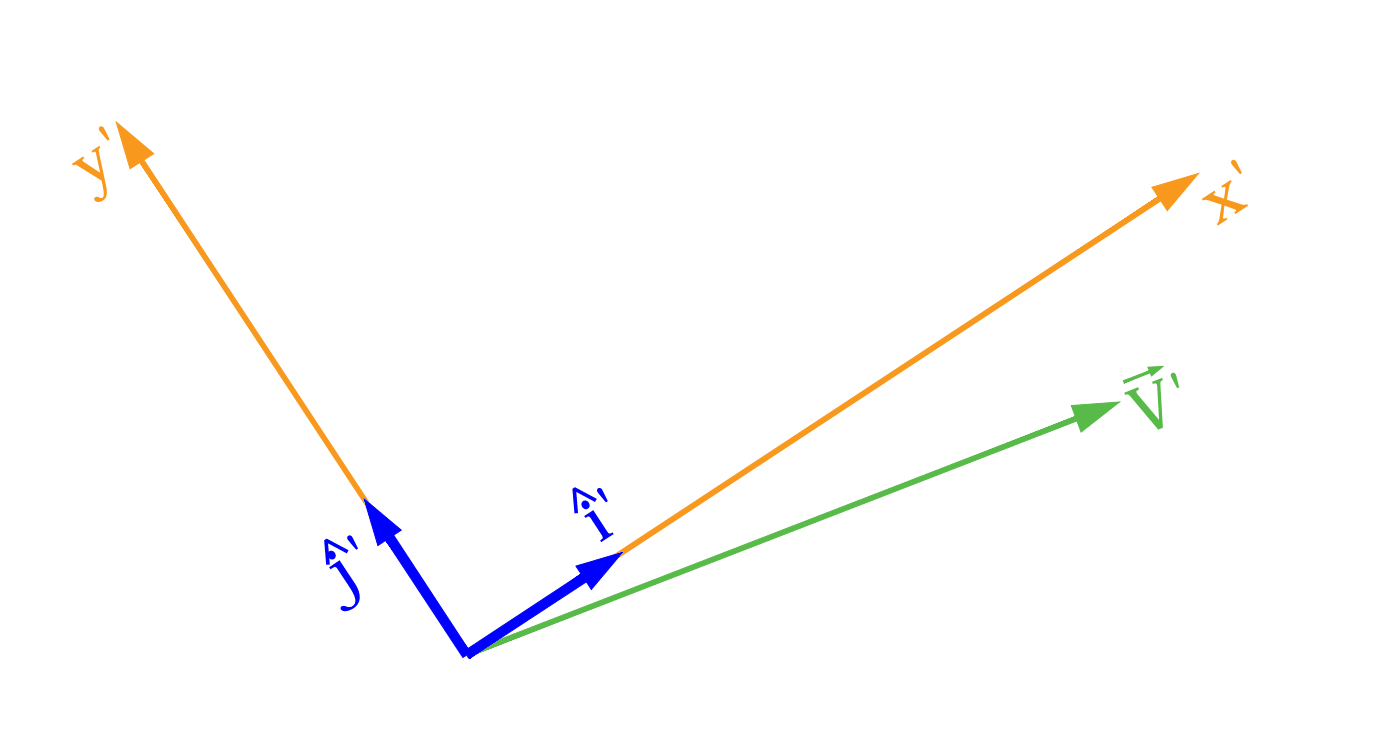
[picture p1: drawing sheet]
<svg xmlns="http://www.w3.org/2000/svg" width="150mm" height="80mm" viewBox="0 0 150 80" stroke-linecap="round" stroke-linejoin="round" font-family="sans-serif">
<defs><g id="words">
<g font-size="6.9" fill="#f8991e">
<text x="9.5" y="20.3" transform="rotate(-33 9.5 20.3)">y'</text>
<text x="130.3" y="24.2" transform="rotate(-33 130.3 24.2)">x'</text>
</g>
<text font-size="6.9" fill="#58ba48" x="122.1" y="46.6" transform="rotate(-21 122.1 46.6)">V'</text>
<g font-size="6.9" fill="#00f">
<text x="62.4" y="57.4" transform="rotate(-33 62.4 57.4)">^i'</text>
<text x="35.9" y="62.9" transform="rotate(-33 35.9 62.9)">^</text>
<text x="36.8" y="63.7" transform="rotate(-33 36.8 63.7)">j'</text>
</g>
</g></defs>
<!-- layer: 0 -->
<g fill="#58ba48" stroke="#58ba48" stroke-width=".11">
<path d="M114.7 43.4l5.2-.4-4.1 3.3z"/>
<path d="M122.9 39.3l1.6-.1-1.2 1z"/>
<path d="M49.9 69.9l.2 .4 65-25.7zM50.1 70.3l65-25.7 .2 .5z"/>
<path d="M120.3 40.8l.1 .2 2.7-1.3zM120.4 41l2.7-1.3 .1 .2z"/>
</g>
<g fill="#f8991e" stroke="#f8991e" stroke-width=".11">
<path d="M123.4 20.1l5-1.5-3.4 3.9z"/>
<path d="M12.4 13.1l4.1 3.4-2.6 1.6z"/>
<path d="M49.8 69.9l.3 .4 73.9-49.2zM50.1 70.3l73.9-49.2 .3 .4z"/>
<path d="M15 17.4l34.8 52.9 .4-.3zM15 17.4l.4-.3 34.8 52.9z"/>
</g>
<g fill="#00f" stroke="#00f" stroke-width=".11">
<path d="M61.7 60.6l5-1.5-3.4 4z"/>
<path d="M39 53.4l4 3.4-2.5 1.6z"/>
<path d="M49.7 69.7l.5 .8 12-9zM50.2 70.5l12-9 .6 .8z"/>
<path d="M41.3 57.9l8.3 12.5 .8-.6zM41.3 57.9l.9-.6 8.2 12.5z"/>
</g>
<use href="#words"/>
</svg>
